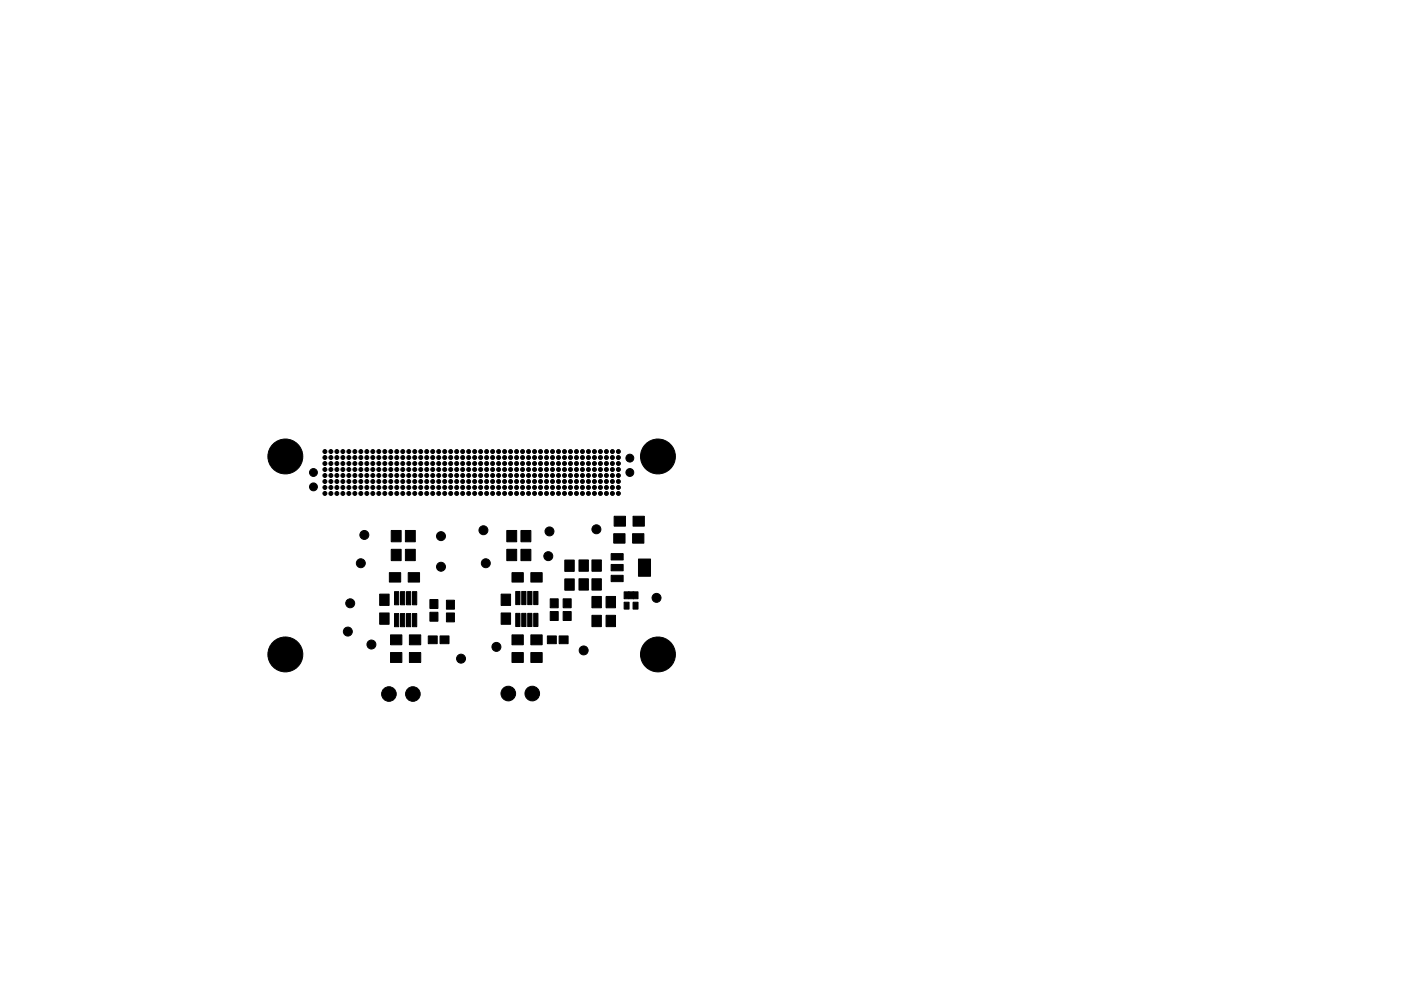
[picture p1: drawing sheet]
<svg xmlns="http://www.w3.org/2000/svg" width="297mm" height="210mm" viewBox="0 0 297 210" stroke-linecap="round" stroke-linejoin="round" font-family="sans-serif">
<g fill="#000" stroke="#000" stroke-width=".21">
<path d="M83 112.5h2.1v2.4h-2.1zM83 116.5h2.1v2.4h-2.1zM86 112.5h2.1v2.4h-2.1zM86 116.5h2.1v2.4h-2.1zM107.5 112.5h2v2.4h-2zM107.5 116.5h2v2.4h-2zM110.5 112.5h2v2.4h-2zM110.5 116.5h2v2.4h-2zM129.6 117.5h2.5v1.3h-2.5zM129.6 119.8h2.5v1.3h-2.5zM130.1 113.2h2.4v2h-2.4zM130.2 109.5h2.4v2.1h-2.4z"/>
<path d="M134.1 113.2h2.4v2h-2.4zM135.4 118.6h2.5v3.7h-2.5zM134.2 109.5h2.4v2.1h-2.4zM80.5 130h2v2.4h-2zM80.5 126h2v2.4h-2zM82.5 121.5h2.5v2h-2.5zM83.6 125.5h.9v2.8h-.9zM83.6 130.2h.9v2.8h-.9zM84.9 130.2h.9v2.8h-.9zM84.9 125.5h.9v2.8h-.9zM82.8 134.7h2.4v2.1h-2.4zM82.8 138.4h2.4v2.1h-2.4z"/>
<path d="M86.2 130.2h.9v2.8h-.9zM86.2 125.5h.9v2.8h-.9zM86.5 121.5h2.5v2h-2.5zM87.5 125.5h.9v2.8h-.9zM87.5 130.2h.9v2.8h-.9zM86.8 134.7h2.4v2.1h-2.4zM86.8 138.4h2.4v2.1h-2.4zM90.8 134.9h1.9v1.7h-1.9zM91.1 127.2h1.7v1.9h-1.7zM91.1 129.9h1.7v1.9h-1.7zM93.3 134.9h1.9v1.7h-1.9zM94.7 130h1.7v1.9h-1.7z"/>
<path d="M94.7 127.3h1.7v1.9h-1.7zM106.2 130h2v2.4h-2zM106.2 126h2v2.4h-2zM108.5 121.5h2.4v2h-2.4zM109.3 125.5h.9v2.8h-.9zM109.3 130.1h.9v2.8h-.9zM110.6 130.1h.9v2.8h-.9zM110.6 125.5h.9v2.8h-.9zM108.5 138.4h2.4v2.1h-2.4zM108.5 134.7h2.4v2.1h-2.4zM111.9 130.1h.9v2.8h-.9zM111.9 125.5h.9v2.8h-.9z"/>
<path d="M112.5 121.5h2.4v2h-2.4zM113.2 125.5h.9v2.8h-.9zM113.2 130.1h.9v2.8h-.9zM112.5 138.4h2.4v2.1h-2.4zM112.5 134.7h2.4v2.1h-2.4zM116.1 134.9h1.8v1.7h-1.8zM116.7 127h1.7v1.9h-1.7zM116.7 129.7h1.7v1.9h-1.7zM118.5 134.9h2v1.7h-2zM119.4 129.7h1.7v1.9h-1.7zM119.4 127h1.7v1.9h-1.7zM119.8 122.8h2v2.4h-2z"/>
<path d="M119.8 118.8h2v2.4h-2zM122.8 122.8h2v2.4h-2zM122.8 118.8h2v2.4h-2zM125.5 130.5h2v2.4h-2zM125.5 126.5h2v2.4h-2zM125.5 122.8h2v2.4h-2zM125.5 118.8h2v2.4h-2zM129.6 122.1h2.5v1.3h-2.5zM128.5 130.5h2v2.4h-2zM128.5 126.5h2v2.4h-2zM132.3 125.6h1.1v1.4h-1.1zM132.3 127.8h1.1v1.4h-1.1z"/>
<path d="M133.3 125.6h1v1.4h-1zM134.2 125.6h1.1v1.4h-1.1zM134.2 127.8h1.1v1.4h-1.1z"/>
<circle cx="60.5" cy="96.8" r="3.7"/>
<circle cx="68.9" cy="99.6" r=".42"/>
<circle cx="68.9" cy="95.8" r=".42"/>
<circle cx="68.9" cy="97.1" r=".42"/>
<circle cx="68.9" cy="98.3" r=".42"/>
<circle cx="70.2" cy="97.1" r=".42"/>
<circle cx="70.2" cy="99.6" r=".42"/>
<circle cx="70.2" cy="95.8" r=".42"/>
<circle cx="70.2" cy="98.3" r=".42"/>
<circle cx="71.4" cy="99.6" r=".42"/>
<circle cx="71.4" cy="95.8" r=".42"/>
<circle cx="71.4" cy="98.3" r=".42"/>
<circle cx="71.4" cy="97.1" r=".42"/>
<circle cx="72.7" cy="99.6" r=".42"/>
<circle cx="72.7" cy="97.1" r=".42"/>
<circle cx="72.7" cy="98.3" r=".42"/>
<circle cx="72.7" cy="95.8" r=".42"/>
<circle cx="74" cy="98.3" r=".42"/>
<circle cx="74" cy="97.1" r=".42"/>
<circle cx="74" cy="99.6" r=".42"/>
<circle cx="74" cy="95.8" r=".42"/>
<circle cx="75.2" cy="98.3" r=".42"/>
<circle cx="75.2" cy="99.6" r=".42"/>
<circle cx="75.2" cy="95.8" r=".42"/>
<circle cx="75.2" cy="97.1" r=".42"/>
<circle cx="76.5" cy="98.3" r=".42"/>
<circle cx="76.5" cy="95.8" r=".42"/>
<circle cx="76.5" cy="97.1" r=".42"/>
<circle cx="76.5" cy="99.6" r=".42"/>
<circle cx="77.8" cy="99.6" r=".42"/>
<circle cx="77.8" cy="95.8" r=".42"/>
<circle cx="77.8" cy="97.1" r=".42"/>
<circle cx="77.8" cy="98.3" r=".42"/>
<circle cx="79" cy="99.6" r=".42"/>
<circle cx="79" cy="95.8" r=".42"/>
<circle cx="79" cy="98.3" r=".42"/>
<circle cx="79" cy="97.1" r=".42"/>
<circle cx="80.3" cy="95.8" r=".42"/>
<circle cx="80.3" cy="99.6" r=".42"/>
<circle cx="80.3" cy="98.3" r=".42"/>
<circle cx="80.3" cy="97.1" r=".42"/>
<circle cx="81.6" cy="95.8" r=".42"/>
<circle cx="81.6" cy="99.6" r=".42"/>
<circle cx="81.6" cy="98.3" r=".42"/>
<circle cx="81.6" cy="97.1" r=".42"/>
<circle cx="82.9" cy="98.3" r=".42"/>
<circle cx="82.9" cy="99.6" r=".42"/>
<circle cx="82.9" cy="97.1" r=".42"/>
<circle cx="82.9" cy="95.8" r=".42"/>
<circle cx="84.1" cy="95.8" r=".42"/>
<circle cx="84.1" cy="98.3" r=".42"/>
<circle cx="84.1" cy="97.1" r=".42"/>
<circle cx="84.1" cy="99.6" r=".42"/>
<circle cx="85.4" cy="98.3" r=".42"/>
<circle cx="85.4" cy="99.6" r=".42"/>
<circle cx="85.4" cy="97.1" r=".42"/>
<circle cx="85.4" cy="95.8" r=".42"/>
<circle cx="86.7" cy="98.3" r=".42"/>
<circle cx="86.7" cy="99.6" r=".42"/>
<circle cx="86.7" cy="95.8" r=".42"/>
<circle cx="86.7" cy="97.1" r=".42"/>
<circle cx="87.9" cy="98.3" r=".42"/>
<circle cx="87.9" cy="97.1" r=".42"/>
<circle cx="87.9" cy="95.8" r=".42"/>
<circle cx="87.9" cy="99.6" r=".42"/>
<circle cx="89.2" cy="98.3" r=".42"/>
<circle cx="89.2" cy="97.1" r=".42"/>
<circle cx="89.2" cy="99.6" r=".42"/>
<circle cx="89.2" cy="95.8" r=".42"/>
<circle cx="90.5" cy="98.3" r=".42"/>
<circle cx="90.5" cy="99.6" r=".42"/>
<circle cx="90.5" cy="97.1" r=".42"/>
<circle cx="90.5" cy="95.8" r=".42"/>
<circle cx="91.7" cy="99.6" r=".42"/>
<circle cx="91.7" cy="98.3" r=".42"/>
<circle cx="91.7" cy="95.8" r=".42"/>
<circle cx="91.7" cy="97.1" r=".42"/>
<circle cx="93" cy="99.6" r=".42"/>
<circle cx="93" cy="98.3" r=".42"/>
<circle cx="93" cy="97.1" r=".42"/>
<circle cx="93" cy="95.8" r=".42"/>
<circle cx="94.3" cy="98.3" r=".42"/>
<circle cx="94.3" cy="97.1" r=".42"/>
<circle cx="94.3" cy="95.8" r=".42"/>
<circle cx="94.3" cy="99.6" r=".42"/>
<circle cx="95.6" cy="99.6" r=".42"/>
<circle cx="95.6" cy="97.1" r=".42"/>
<circle cx="95.6" cy="98.3" r=".42"/>
<circle cx="95.6" cy="95.8" r=".42"/>
<circle cx="96.8" cy="98.3" r=".42"/>
<circle cx="96.8" cy="99.6" r=".42"/>
<circle cx="96.8" cy="95.8" r=".42"/>
<circle cx="96.8" cy="97.1" r=".42"/>
<circle cx="98.1" cy="95.8" r=".42"/>
<circle cx="98.1" cy="98.3" r=".42"/>
<circle cx="98.1" cy="97.1" r=".42"/>
<circle cx="98.1" cy="99.6" r=".42"/>
<circle cx="99.4" cy="99.6" r=".42"/>
<circle cx="99.4" cy="95.8" r=".42"/>
<circle cx="99.4" cy="98.3" r=".42"/>
<circle cx="99.4" cy="97.1" r=".42"/>
<circle cx="100.6" cy="98.3" r=".42"/>
<circle cx="100.6" cy="99.6" r=".42"/>
<circle cx="100.6" cy="95.8" r=".42"/>
<circle cx="100.6" cy="97.1" r=".42"/>
<circle cx="101.9" cy="98.3" r=".42"/>
<circle cx="101.9" cy="99.6" r=".42"/>
<circle cx="101.9" cy="95.8" r=".42"/>
<circle cx="101.9" cy="97.1" r=".42"/>
<circle cx="103.2" cy="99.6" r=".42"/>
<circle cx="103.2" cy="98.3" r=".42"/>
<circle cx="103.2" cy="97.1" r=".42"/>
<circle cx="103.2" cy="95.8" r=".42"/>
<circle cx="104.4" cy="98.3" r=".42"/>
<circle cx="104.4" cy="99.6" r=".42"/>
<circle cx="104.4" cy="95.8" r=".42"/>
<circle cx="104.4" cy="97.1" r=".42"/>
<circle cx="105.7" cy="97.1" r=".42"/>
<circle cx="105.7" cy="98.3" r=".42"/>
<circle cx="105.7" cy="95.8" r=".42"/>
<circle cx="105.7" cy="99.6" r=".42"/>
<circle cx="107" cy="99.6" r=".42"/>
<circle cx="107" cy="98.3" r=".42"/>
<circle cx="107" cy="95.8" r=".42"/>
<circle cx="107" cy="97.1" r=".42"/>
<circle cx="108.3" cy="98.3" r=".42"/>
<circle cx="108.3" cy="95.8" r=".42"/>
<circle cx="108.3" cy="97.1" r=".42"/>
<circle cx="108.3" cy="99.6" r=".42"/>
<circle cx="109.5" cy="98.3" r=".42"/>
<circle cx="109.5" cy="97.1" r=".42"/>
<circle cx="109.5" cy="95.8" r=".42"/>
<circle cx="109.5" cy="99.6" r=".42"/>
<circle cx="110.8" cy="99.6" r=".42"/>
<circle cx="110.8" cy="97.1" r=".42"/>
<circle cx="110.8" cy="98.3" r=".42"/>
<circle cx="110.8" cy="95.8" r=".42"/>
<circle cx="112.1" cy="98.3" r=".42"/>
<circle cx="112.1" cy="95.8" r=".42"/>
<circle cx="112.1" cy="97.1" r=".42"/>
<circle cx="112.1" cy="99.6" r=".42"/>
<circle cx="113.3" cy="97.1" r=".42"/>
<circle cx="113.3" cy="98.3" r=".42"/>
<circle cx="113.3" cy="99.6" r=".42"/>
<circle cx="113.3" cy="95.8" r=".42"/>
<circle cx="114.6" cy="95.8" r=".42"/>
<circle cx="114.6" cy="99.6" r=".42"/>
<circle cx="114.6" cy="98.3" r=".42"/>
<circle cx="114.6" cy="97.1" r=".42"/>
<circle cx="115.9" cy="98.3" r=".42"/>
<circle cx="115.9" cy="99.6" r=".42"/>
<circle cx="115.9" cy="95.8" r=".42"/>
<circle cx="115.9" cy="97.1" r=".42"/>
<circle cx="117.1" cy="98.3" r=".42"/>
<circle cx="117.1" cy="95.8" r=".42"/>
<circle cx="117.1" cy="99.6" r=".42"/>
<circle cx="117.1" cy="97.1" r=".42"/>
<circle cx="118.4" cy="98.3" r=".42"/>
<circle cx="118.4" cy="95.8" r=".42"/>
<circle cx="118.4" cy="99.6" r=".42"/>
<circle cx="118.4" cy="97.1" r=".42"/>
<circle cx="119.7" cy="99.6" r=".42"/>
<circle cx="119.7" cy="98.3" r=".42"/>
<circle cx="119.7" cy="95.8" r=".42"/>
<circle cx="119.7" cy="97.1" r=".42"/>
<circle cx="121" cy="97.1" r=".42"/>
<circle cx="121" cy="95.8" r=".42"/>
<circle cx="121" cy="98.3" r=".42"/>
<circle cx="121" cy="99.6" r=".42"/>
<circle cx="122.2" cy="98.3" r=".42"/>
<circle cx="122.2" cy="95.8" r=".42"/>
<circle cx="122.2" cy="97.1" r=".42"/>
<circle cx="122.2" cy="99.6" r=".42"/>
<circle cx="123.5" cy="99.6" r=".42"/>
<circle cx="123.5" cy="98.3" r=".42"/>
<circle cx="123.5" cy="95.8" r=".42"/>
<circle cx="123.5" cy="97.1" r=".42"/>
<circle cx="124.8" cy="98.3" r=".42"/>
<circle cx="124.8" cy="95.8" r=".42"/>
<circle cx="124.8" cy="97.1" r=".42"/>
<circle cx="124.8" cy="99.6" r=".42"/>
<circle cx="126" cy="98.3" r=".42"/>
<circle cx="126" cy="99.6" r=".42"/>
<circle cx="126" cy="95.8" r=".42"/>
<circle cx="126" cy="97.1" r=".42"/>
<circle cx="127.3" cy="98.3" r=".42"/>
<circle cx="127.3" cy="97.1" r=".42"/>
<circle cx="127.3" cy="99.6" r=".42"/>
<circle cx="127.3" cy="95.8" r=".42"/>
<circle cx="128.6" cy="98.3" r=".42"/>
<circle cx="128.6" cy="97.1" r=".42"/>
<circle cx="128.6" cy="95.8" r=".42"/>
<circle cx="128.6" cy="99.6" r=".42"/>
<circle cx="129.8" cy="99.6" r=".42"/>
<circle cx="129.8" cy="95.8" r=".42"/>
<circle cx="129.8" cy="97.1" r=".42"/>
<circle cx="129.8" cy="98.3" r=".42"/>
<circle cx="131.1" cy="99.6" r=".42"/>
<circle cx="131.1" cy="98.3" r=".42"/>
<circle cx="131.1" cy="97.1" r=".42"/>
<circle cx="131.1" cy="95.8" r=".42"/>
<circle cx="133.5" cy="97.2" r=".83"/>
<circle cx="139.5" cy="96.8" r="3.7"/>
<circle cx="66.5" cy="103.3" r=".84"/>
<circle cx="66.5" cy="100.2" r=".84"/>
<circle cx="68.9" cy="102.2" r=".42"/>
<circle cx="68.9" cy="104.7" r=".42"/>
<circle cx="68.9" cy="103.4" r=".42"/>
<circle cx="68.9" cy="100.9" r=".42"/>
<circle cx="70.2" cy="100.9" r=".42"/>
<circle cx="70.2" cy="102.2" r=".42"/>
<circle cx="70.2" cy="104.7" r=".42"/>
<circle cx="70.2" cy="103.4" r=".42"/>
<circle cx="71.4" cy="102.2" r=".42"/>
<circle cx="71.4" cy="104.7" r=".42"/>
<circle cx="71.4" cy="103.4" r=".42"/>
<circle cx="71.4" cy="100.9" r=".42"/>
<circle cx="72.7" cy="102.2" r=".42"/>
<circle cx="72.7" cy="103.4" r=".42"/>
<circle cx="72.7" cy="100.9" r=".42"/>
<circle cx="72.7" cy="104.7" r=".42"/>
<circle cx="74" cy="100.9" r=".42"/>
<circle cx="74" cy="102.2" r=".42"/>
<circle cx="74" cy="104.7" r=".42"/>
<circle cx="74" cy="103.4" r=".42"/>
<circle cx="75.2" cy="100.9" r=".42"/>
<circle cx="75.2" cy="102.2" r=".42"/>
<circle cx="75.2" cy="104.7" r=".42"/>
<circle cx="75.2" cy="103.4" r=".42"/>
<circle cx="76.5" cy="119.5" r=".95"/>
<circle cx="76.5" cy="103.4" r=".42"/>
<circle cx="76.5" cy="102.2" r=".42"/>
<circle cx="76.5" cy="104.7" r=".42"/>
<circle cx="76.5" cy="100.9" r=".42"/>
<circle cx="77.2" cy="113.5" r=".95"/>
<circle cx="77.8" cy="102.2" r=".42"/>
<circle cx="77.8" cy="103.4" r=".42"/>
<circle cx="77.8" cy="100.9" r=".42"/>
<circle cx="77.8" cy="104.7" r=".42"/>
<circle cx="79" cy="104.7" r=".42"/>
<circle cx="79" cy="102.2" r=".42"/>
<circle cx="79" cy="100.9" r=".42"/>
<circle cx="79" cy="103.4" r=".42"/>
<circle cx="80.3" cy="102.2" r=".42"/>
<circle cx="80.3" cy="103.4" r=".42"/>
<circle cx="80.3" cy="100.9" r=".42"/>
<circle cx="80.3" cy="104.7" r=".42"/>
<circle cx="81.6" cy="104.7" r=".42"/>
<circle cx="81.6" cy="100.9" r=".42"/>
<circle cx="81.6" cy="103.4" r=".42"/>
<circle cx="81.6" cy="102.2" r=".42"/>
<circle cx="82.9" cy="102.2" r=".42"/>
<circle cx="82.9" cy="103.4" r=".42"/>
<circle cx="82.9" cy="100.9" r=".42"/>
<circle cx="82.9" cy="104.7" r=".42"/>
<circle cx="84.1" cy="100.9" r=".42"/>
<circle cx="84.1" cy="104.7" r=".42"/>
<circle cx="84.1" cy="103.4" r=".42"/>
<circle cx="84.1" cy="102.2" r=".42"/>
<circle cx="85.4" cy="100.9" r=".42"/>
<circle cx="85.4" cy="102.2" r=".42"/>
<circle cx="85.4" cy="104.7" r=".42"/>
<circle cx="85.4" cy="103.4" r=".42"/>
<circle cx="86.7" cy="104.7" r=".42"/>
<circle cx="86.7" cy="103.4" r=".42"/>
<circle cx="86.7" cy="100.9" r=".42"/>
<circle cx="86.7" cy="102.2" r=".42"/>
<circle cx="87.9" cy="100.9" r=".42"/>
<circle cx="87.9" cy="102.2" r=".42"/>
<circle cx="87.9" cy="104.7" r=".42"/>
<circle cx="87.9" cy="103.4" r=".42"/>
<circle cx="89.2" cy="103.4" r=".42"/>
<circle cx="89.2" cy="104.7" r=".42"/>
<circle cx="89.2" cy="100.9" r=".42"/>
<circle cx="89.2" cy="102.2" r=".42"/>
<circle cx="90.5" cy="104.7" r=".42"/>
<circle cx="90.5" cy="103.4" r=".42"/>
<circle cx="90.5" cy="100.9" r=".42"/>
<circle cx="90.5" cy="102.2" r=".42"/>
<circle cx="91.7" cy="100.9" r=".42"/>
<circle cx="91.7" cy="102.2" r=".42"/>
<circle cx="91.7" cy="104.7" r=".42"/>
<circle cx="91.7" cy="103.4" r=".42"/>
<circle cx="93" cy="102.2" r=".42"/>
<circle cx="93" cy="100.9" r=".42"/>
<circle cx="93" cy="104.7" r=".42"/>
<circle cx="93" cy="103.4" r=".42"/>
<circle cx="93.5" cy="113.7" r=".95"/>
<circle cx="94.3" cy="103.4" r=".42"/>
<circle cx="94.3" cy="102.2" r=".42"/>
<circle cx="94.3" cy="104.7" r=".42"/>
<circle cx="94.3" cy="100.9" r=".42"/>
<circle cx="95.6" cy="103.4" r=".42"/>
<circle cx="95.6" cy="102.2" r=".42"/>
<circle cx="95.6" cy="104.7" r=".42"/>
<circle cx="95.6" cy="100.9" r=".42"/>
<circle cx="96.8" cy="100.9" r=".42"/>
<circle cx="96.8" cy="102.2" r=".42"/>
<circle cx="96.8" cy="103.4" r=".42"/>
<circle cx="96.8" cy="104.7" r=".42"/>
<circle cx="98.1" cy="100.9" r=".42"/>
<circle cx="98.1" cy="103.4" r=".42"/>
<circle cx="98.1" cy="104.7" r=".42"/>
<circle cx="98.1" cy="102.2" r=".42"/>
<circle cx="99.4" cy="100.9" r=".42"/>
<circle cx="99.4" cy="102.2" r=".42"/>
<circle cx="99.4" cy="103.4" r=".42"/>
<circle cx="99.4" cy="104.7" r=".42"/>
<circle cx="100.6" cy="103.4" r=".42"/>
<circle cx="100.6" cy="100.9" r=".42"/>
<circle cx="100.6" cy="102.2" r=".42"/>
<circle cx="100.6" cy="104.7" r=".42"/>
<circle cx="101.9" cy="100.9" r=".42"/>
<circle cx="101.9" cy="102.2" r=".42"/>
<circle cx="101.9" cy="104.7" r=".42"/>
<circle cx="101.9" cy="103.4" r=".42"/>
<circle cx="102.5" cy="112.5" r=".95"/>
<circle cx="103" cy="119.5" r=".95"/>
<circle cx="103.2" cy="104.7" r=".42"/>
<circle cx="103.2" cy="103.4" r=".42"/>
<circle cx="103.2" cy="100.9" r=".42"/>
<circle cx="103.2" cy="102.2" r=".42"/>
<circle cx="104.4" cy="100.9" r=".42"/>
<circle cx="104.4" cy="103.4" r=".42"/>
<circle cx="104.4" cy="102.2" r=".42"/>
<circle cx="104.4" cy="104.7" r=".42"/>
<circle cx="105.7" cy="100.9" r=".42"/>
<circle cx="105.7" cy="104.7" r=".42"/>
<circle cx="105.7" cy="102.2" r=".42"/>
<circle cx="105.7" cy="103.4" r=".42"/>
<circle cx="107" cy="100.9" r=".42"/>
<circle cx="107" cy="104.7" r=".42"/>
<circle cx="107" cy="102.2" r=".42"/>
<circle cx="107" cy="103.4" r=".42"/>
<circle cx="108.3" cy="104.7" r=".42"/>
<circle cx="108.3" cy="100.9" r=".42"/>
<circle cx="108.3" cy="103.4" r=".42"/>
<circle cx="108.3" cy="102.2" r=".42"/>
<circle cx="109.5" cy="102.2" r=".42"/>
<circle cx="109.5" cy="104.7" r=".42"/>
<circle cx="109.5" cy="103.4" r=".42"/>
<circle cx="109.5" cy="100.9" r=".42"/>
<circle cx="110.8" cy="103.4" r=".42"/>
<circle cx="110.8" cy="102.2" r=".42"/>
<circle cx="110.8" cy="104.7" r=".42"/>
<circle cx="110.8" cy="100.9" r=".42"/>
<circle cx="112.1" cy="102.2" r=".42"/>
<circle cx="112.1" cy="100.9" r=".42"/>
<circle cx="112.1" cy="104.7" r=".42"/>
<circle cx="112.1" cy="103.4" r=".42"/>
<circle cx="113.3" cy="103.4" r=".42"/>
<circle cx="113.3" cy="102.2" r=".42"/>
<circle cx="113.3" cy="100.9" r=".42"/>
<circle cx="113.3" cy="104.7" r=".42"/>
<circle cx="114.6" cy="100.9" r=".42"/>
<circle cx="114.6" cy="102.2" r=".42"/>
<circle cx="114.6" cy="103.4" r=".42"/>
<circle cx="114.6" cy="104.7" r=".42"/>
<circle cx="115.9" cy="100.9" r=".42"/>
<circle cx="115.9" cy="102.2" r=".42"/>
<circle cx="115.9" cy="104.7" r=".42"/>
<circle cx="115.9" cy="103.4" r=".42"/>
<circle cx="116.2" cy="118" r=".95"/>
<circle cx="116.5" cy="112.7" r=".95"/>
<circle cx="117.1" cy="102.2" r=".42"/>
<circle cx="117.1" cy="100.9" r=".42"/>
<circle cx="117.1" cy="103.4" r=".42"/>
<circle cx="117.1" cy="104.7" r=".42"/>
<circle cx="118.4" cy="102.2" r=".42"/>
<circle cx="118.4" cy="100.9" r=".42"/>
<circle cx="118.4" cy="104.7" r=".42"/>
<circle cx="118.4" cy="103.4" r=".42"/>
<circle cx="119.7" cy="102.2" r=".42"/>
<circle cx="119.7" cy="104.7" r=".42"/>
<circle cx="119.7" cy="100.9" r=".42"/>
<circle cx="119.7" cy="103.4" r=".42"/>
<circle cx="121" cy="103.4" r=".42"/>
<circle cx="121" cy="102.2" r=".42"/>
<circle cx="121" cy="100.9" r=".42"/>
<circle cx="121" cy="104.7" r=".42"/>
<circle cx="122.2" cy="100.9" r=".42"/>
<circle cx="122.2" cy="102.2" r=".42"/>
<circle cx="122.2" cy="104.7" r=".42"/>
<circle cx="122.2" cy="103.4" r=".42"/>
<circle cx="123.5" cy="103.4" r=".42"/>
<circle cx="123.5" cy="102.2" r=".42"/>
<circle cx="123.5" cy="100.9" r=".42"/>
<circle cx="123.5" cy="104.7" r=".42"/>
<circle cx="124.8" cy="102.2" r=".42"/>
<circle cx="124.8" cy="104.7" r=".42"/>
<circle cx="124.8" cy="100.9" r=".42"/>
<circle cx="124.8" cy="103.4" r=".42"/>
<circle cx="126" cy="100.9" r=".42"/>
<circle cx="126" cy="102.2" r=".42"/>
<circle cx="126" cy="103.4" r=".42"/>
<circle cx="126" cy="104.7" r=".42"/>
<circle cx="126.4" cy="112.3" r=".95"/>
<circle cx="127.3" cy="103.4" r=".42"/>
<circle cx="127.3" cy="104.7" r=".42"/>
<circle cx="127.3" cy="100.9" r=".42"/>
<circle cx="127.3" cy="102.2" r=".42"/>
<circle cx="128.6" cy="102.2" r=".42"/>
<circle cx="128.6" cy="104.7" r=".42"/>
<circle cx="128.6" cy="100.9" r=".42"/>
<circle cx="128.6" cy="103.4" r=".42"/>
<circle cx="129.8" cy="104.7" r=".42"/>
<circle cx="129.8" cy="100.9" r=".42"/>
<circle cx="129.8" cy="102.2" r=".42"/>
<circle cx="129.8" cy="103.4" r=".42"/>
<circle cx="131.1" cy="100.9" r=".42"/>
<circle cx="131.1" cy="104.7" r=".42"/>
<circle cx="131.1" cy="103.4" r=".42"/>
<circle cx="131.1" cy="102.2" r=".42"/>
<circle cx="133.5" cy="100.2" r=".83"/>
<circle cx="60.5" cy="138.8" r="3.7"/>
<circle cx="73.7" cy="134" r=".95"/>
<circle cx="74.3" cy="128" r=".95"/>
<circle cx="78.7" cy="136.7" r=".95"/>
<circle cx="93.5" cy="120.2" r=".95"/>
<circle cx="97.7" cy="139.7" r=".95"/>
<circle cx="105.2" cy="137.2" r=".95"/>
<circle cx="123.7" cy="138" r=".95"/>
<circle cx="139.2" cy="126.8" r=".95"/>
<circle cx="139.5" cy="138.8" r="3.7"/>
<circle cx="82.5" cy="147.2" r="1.55"/>
<circle cx="87.5" cy="147.2" r="1.55"/>
<circle cx="107.8" cy="147.1" r="1.55"/>
<circle cx="112.9" cy="147.1" r="1.55"/>
</g>
</svg>
